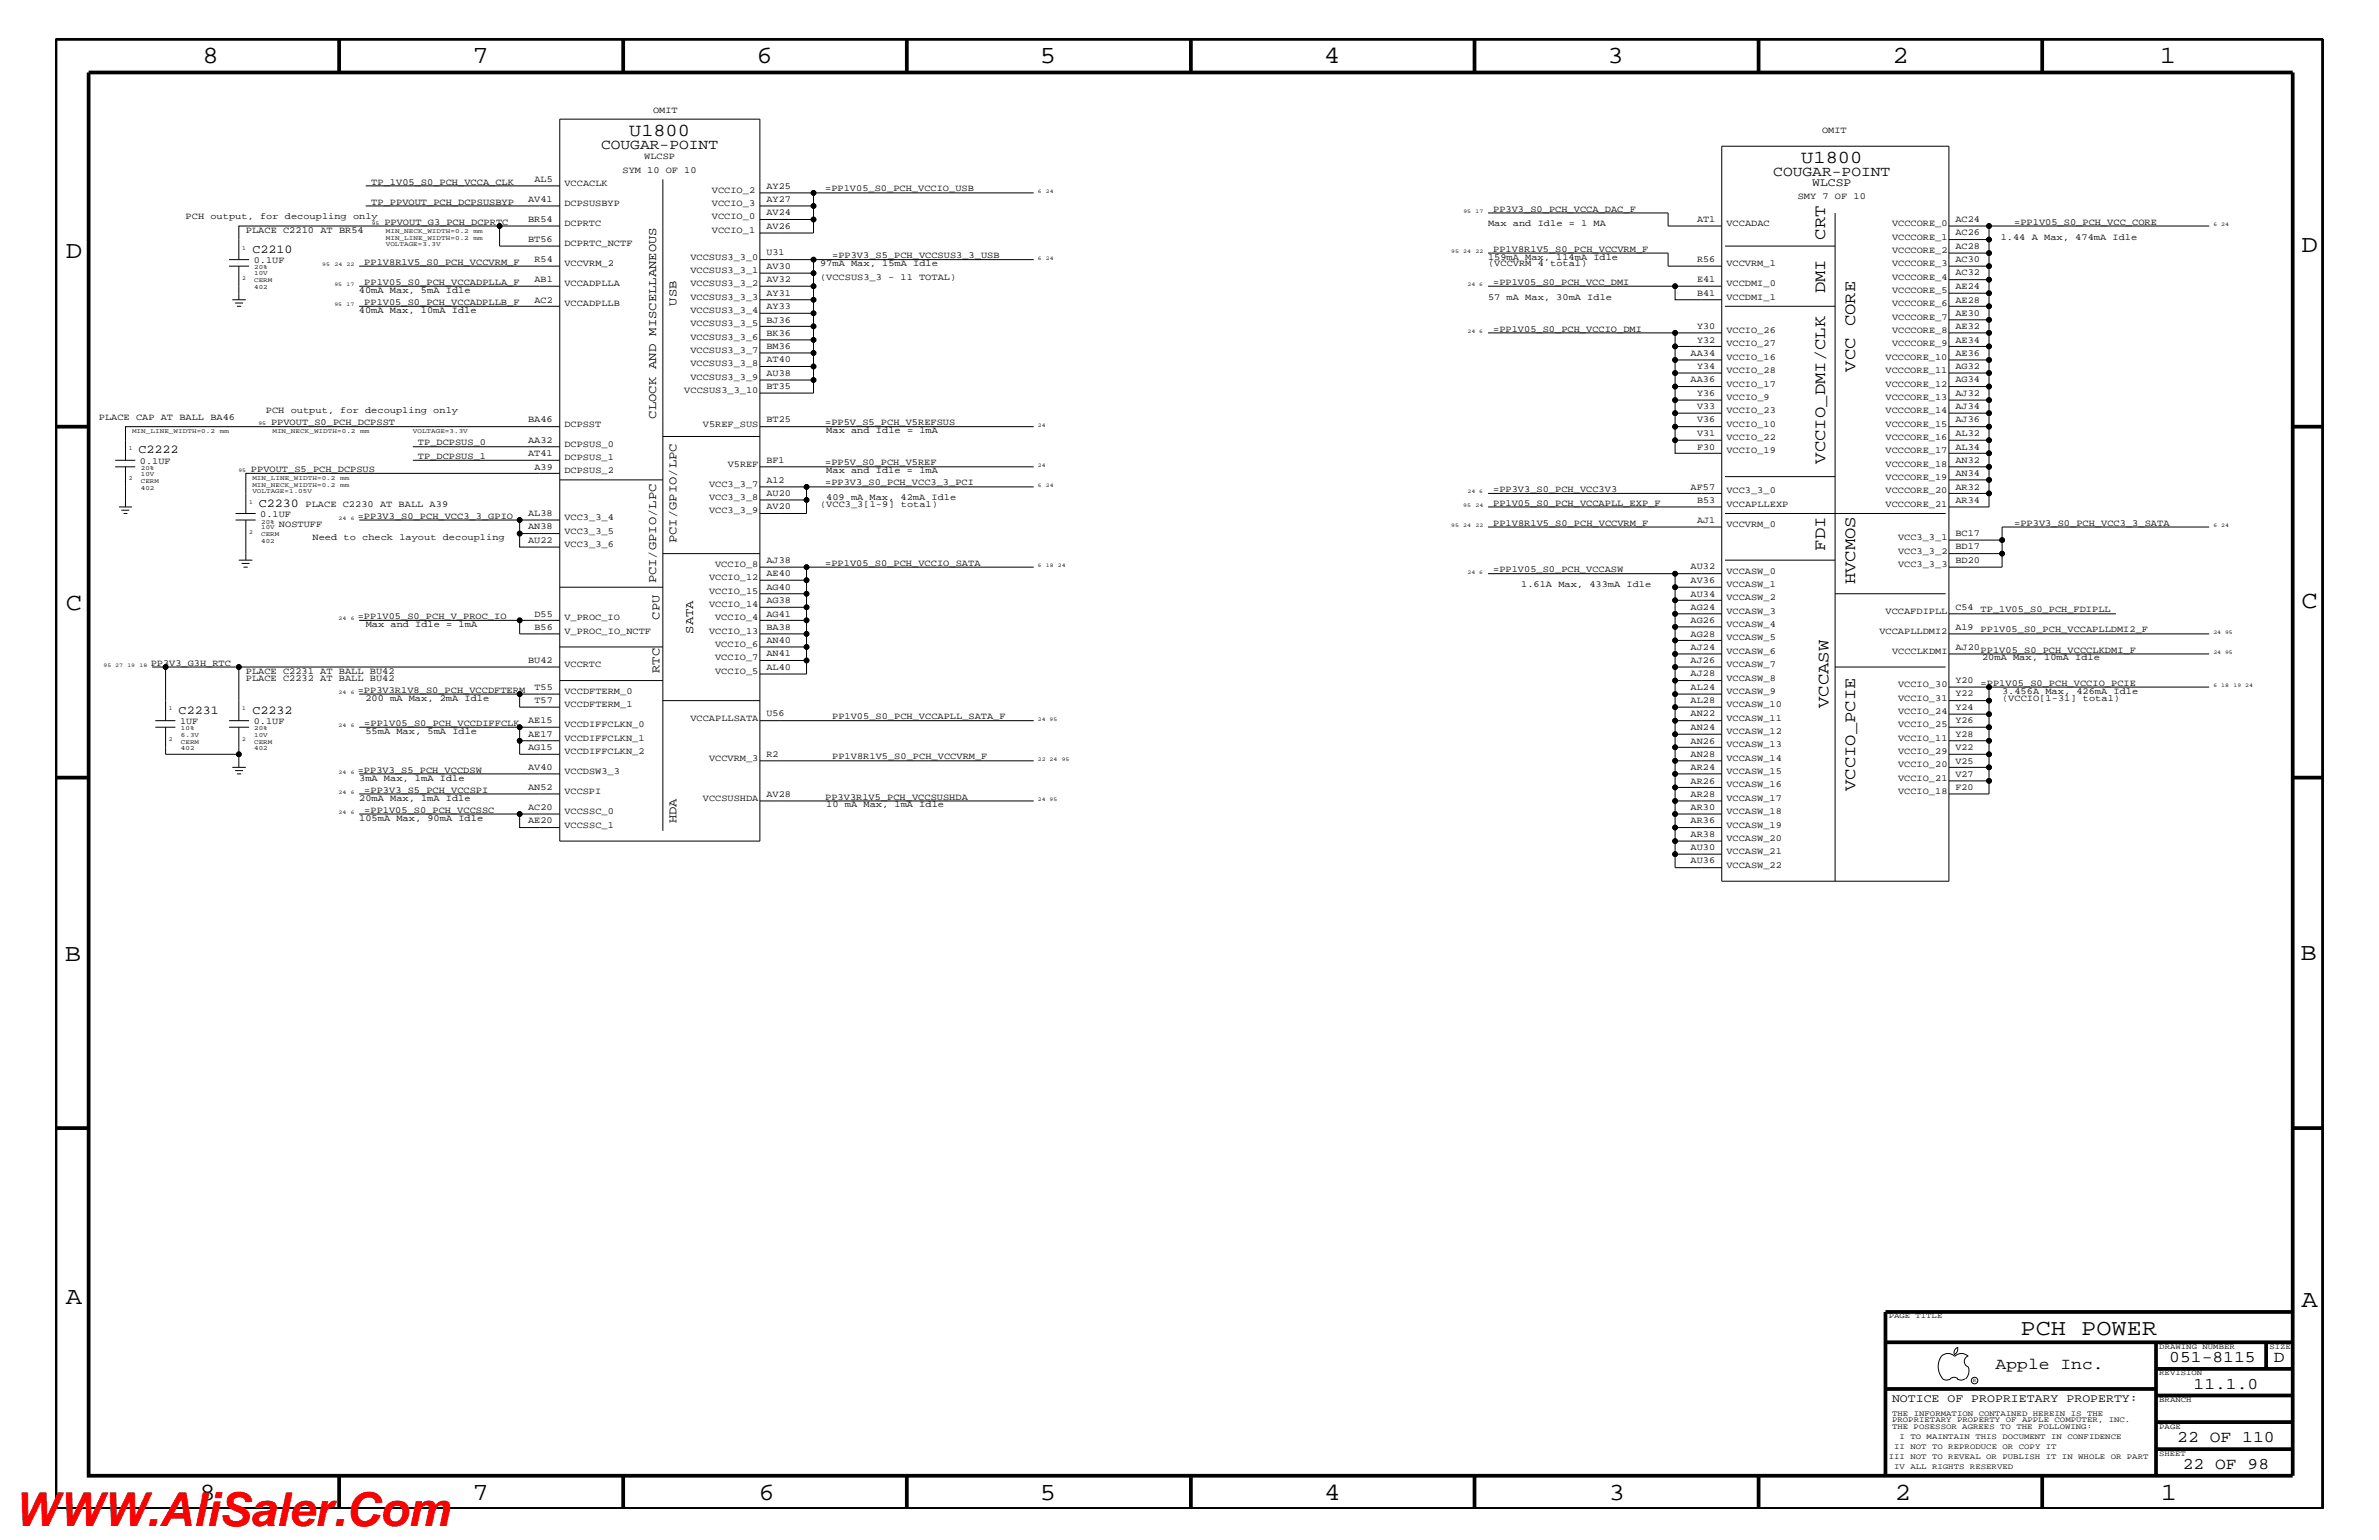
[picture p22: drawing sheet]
<svg xmlns="http://www.w3.org/2000/svg" width="432mm" height="279mm" viewBox="0 0 432 279" stroke-linecap="round" stroke-linejoin="round" font-family="sans-serif">
<defs><g id="words">
<text font-size="8.5" fill="#f00" x="2.5" y="276.8">WWW.AliSaler.Com</text>
<g font-size="4.5">
<text x="36.7" y="11.5">8</text>
<text x="85.8" y="11.5">7</text>
<text x="137.3" y="11.5">6</text>
<text x="188.7" y="11.5">5</text>
<text x="240.3" y="11.5">4</text>
<text x="291.8" y="11.5">3</text>
<text x="343.5" y="11.5">2</text>
<text x="392" y="11.5">1</text>
<text x="11.9" y="46.8">D</text>
<text x="417.8" y="45.7">D</text>
<text x="11.9" y="110.6">C</text>
<text x="417.7" y="110.3">C</text>
<text x="11.8" y="174.3">B</text>
<text x="417.6" y="174.2">B</text>
<text x="11.9" y="236.7">A</text>
<text x="417.7" y="237.1">A</text>
<text x="36.2" y="272.1">8</text>
<text x="85.8" y="272.1">7</text>
<text x="137.7" y="272.1">6</text>
<text x="188.7" y="272.1">5</text>
<text x="240.4" y="272.1">4</text>
<text x="292" y="272.1">3</text>
<text x="343.9" y="272.1">2</text>
<text x="392.2" y="272.1">1</text>
</g>
<text font-size="4.1" x="366.7" y="242.3">PCH POWER</text>
<g font-size="3.3">
<text x="114.2" y="24.7">U1800</text>
<text x="326.9" y="29.5">U1800</text>
</g>
<g font-size="3">
<text x="331.3" y="43.5" transform="rotate(-90 331.3 43.5)">CRT</text>
<text x="331.3" y="53.2" transform="rotate(-90 331.3 53.2)">DMI</text>
<text x="336.7" y="67.5" transform="rotate(-90 336.7 67.5)">VCC CORE</text>
<text x="331.3" y="84.1" transform="rotate(-90 331.3 84.1)">VCCIO_DMI/CLK</text>
<text x="331.3" y="99.9" transform="rotate(-90 331.3 99.9)">FDI</text>
<text x="336.7" y="106" transform="rotate(-90 336.7 106)">HVCMOS</text>
<text x="331.9" y="128.5" transform="rotate(-90 331.9 128.5)">VCCASW</text>
<text x="336.7" y="143.5" transform="rotate(-90 336.7 143.5)">VCCIO_PCIE</text>
<text x="362.2" y="248.4">Apple Inc.</text>
<text x="393.7" y="247.1">051-8115</text>
<text x="398.1" y="252">11.1.0</text>
<text x="412.7" y="247.1">D</text>
<text x="395.2" y="261.6">22 OF 110</text>
<text x="396.2" y="266.6">22 OF 98</text>
</g>
<g font-size="2.6">
<text x="109.1" y="27.1">COUGAR-POINT</text>
<text x="321.9" y="31.9">COUGAR-POINT</text>
</g>
<g font-size="2.2">
<text x="45.8" y="45.9">C2210</text>
<text x="122.8" y="55.4" transform="rotate(-90 122.8 55.4)">USB</text>
<text x="119.1" y="76" transform="rotate(-90 119.1 76)">CLOCK AND MISCELLANEOUS</text>
<text x="25.1" y="82.2">C2222</text>
<text x="47" y="92">C2230</text>
<text x="122.8" y="98.6" transform="rotate(-90 122.8 98.6)">PCI/GPIO/LPC</text>
<text x="119.1" y="105.9" transform="rotate(-90 119.1 105.9)">PCI/GPIO/LPC</text>
<text x="119.7" y="112.4" transform="rotate(-90 119.7 112.4)">CPU</text>
<text x="125.8" y="115" transform="rotate(-90 125.8 115)">SATA</text>
<text x="119.7" y="122.1" transform="rotate(-90 119.7 122.1)">RTC</text>
<text x="32.4" y="129.6">C2231</text>
<text x="45.8" y="129.6">C2232</text>
<text x="122.8" y="149.3" transform="rotate(-90 122.8 149.3)">HDA</text>
</g>
<g font-size="2.1">
<text x="328.9" y="33.7">WLCSP</text>
<text x="343.4" y="254.4">NOTICE OF PROPRIETARY PROPERTY:</text>
</g>
<g font-size="1.7">
<text x="118.5" y="20.4">OMIT</text>
<text x="116.9" y="28.9">WLCSP</text>
<text x="330.7" y="24.1">OMIT</text>
<text x="67.4" y="33.6">TP_1V05_S0_PCH_VCCA_CLK</text>
<text x="97" y="33">AL5</text>
<text x="102.4" y="33.7">VCCACLK</text>
<text x="113" y="31.4">SYM 10 OF 10</text>
<text x="129.2" y="35">VCCIO_2</text>
<text x="139.1" y="34.2">AY25</text>
<text x="149.8" y="34.7">=PP1V05_S0_PCH_VCCIO_USB</text>
<text x="33.7" y="39.8">PCH output, for decoupling only</text>
<text x="67.4" y="37.2">TP_PPVOUT_PCH_DCPSUSBYP</text>
<text x="69.8" y="40.8">PPVOUT_G3_PCH_DCPRTC</text>
<text x="95.8" y="36.7">AV41</text>
<text x="95.8" y="40.3">BR54</text>
<text x="102.4" y="37.4">DCPSUSBYP</text>
<text x="102.4" y="41">DCPRTC</text>
<text x="129.2" y="39.8">VCCIO_0</text>
<text x="129.2" y="37.4">VCCIO_3</text>
<text x="139.1" y="36.7">AY27</text>
<text x="139.1" y="41.5">AV26</text>
<text x="139.1" y="39.1">AV24</text>
<text x="270.1" y="41">Max and Idle = 1 MA</text>
<text x="271" y="38.4">PP3V3_S0_PCH_VCCA_DAC_F</text>
<text x="308" y="40.3">AT1</text>
<text x="313.4" y="41">VCCADAC</text>
<text x="326.3" y="36.2">SMY 7 OF 10</text>
<text x="343.4" y="41">VCCCORE_0</text>
<text x="354.9" y="40.3">AC24</text>
<text x="365.6" y="40.8">=PP1V05_S0_PCH_VCC_CORE</text>
<text x="44.6" y="42.3">PLACE C2210 AT BR54</text>
<text x="46.1" y="47.7">0.1UF</text>
<text x="95.8" y="44">BT56</text>
<text x="97" y="47.6">R54</text>
<text x="102.4" y="44.6">DCPRTC_NCTF</text>
<text x="125.3" y="47.1">VCCSUS3_3_0</text>
<text x="129.2" y="42.3">VCCIO_1</text>
<text x="139.1" y="46.3">U31</text>
<text x="151" y="46.8">=PP3V3_S5_PCH_VCCSUS3_3_USB</text>
<text x="270.1" y="47.1">159mA Max, 114mA Idle</text>
<text x="271" y="45.7">PP1V8R1V5_S0_PCH_VCCVRM_F</text>
<text x="308" y="47.6">R56</text>
<text x="343.4" y="45.9">VCCCORE_2</text>
<text x="343.4" y="43.5">VCCCORE_1</text>
<text x="354.9" y="47.6">AC30</text>
<text x="354.9" y="45.2">AC28</text>
<text x="354.9" y="42.7">AC26</text>
<text x="363.1" y="43.5">1.44 A Max, 474mA Idle</text>
<text x="65.1" y="53.2">40mA Max, 5mA Idle</text>
<text x="66.1" y="51.7">PP1V05_S0_PCH_VCCADPLLA_F</text>
<text x="66.1" y="48">PP1V8R1V5_S0_PCH_VCCVRM_F</text>
<text x="97" y="51.3">AB1</text>
<text x="102.4" y="48.3">VCCVRM_2</text>
<text x="102.4" y="51.9">VCCADPLLA</text>
<text x="125.3" y="49.6">VCCSUS3_3_1</text>
<text x="125.3" y="51.9">VCCSUS3_3_2</text>
<text x="139.1" y="53.6">AY31</text>
<text x="139.1" y="51.3">AV32</text>
<text x="139.1" y="48.8">AV30</text>
<text x="148.8" y="48.3">97mA Max, 15mA Idle</text>
<text x="148.8" y="50.7">(VCCSUS3_3 - 11 TOTAL)</text>
<text x="270.1" y="48.3">(VCCVRM 4 total)</text>
<text x="271" y="51.7">=PP1V05_S0_PCH_VCC_DMI</text>
<text x="308" y="53.6">B41</text>
<text x="308" y="51.3">E41</text>
<text x="313.4" y="48.3">VCCVRM_1</text>
<text x="313.4" y="51.9">VCCDMI_0</text>
<text x="343.4" y="48.3">VCCCORE_3</text>
<text x="343.4" y="50.7">VCCCORE_4</text>
<text x="343.4" y="53.2">VCCCORE_5</text>
<text x="354.9" y="52.4">AE24</text>
<text x="354.9" y="50">AC32</text>
<text x="65.1" y="56.8">40mA Max, 10mA Idle</text>
<text x="66.1" y="55.3">PP1V05_S0_PCH_VCCADPLLB_F</text>
<text x="97" y="54.9">AC2</text>
<text x="102.4" y="55.6">VCCADPLLB</text>
<text x="125.3" y="54.4">VCCSUS3_3_3</text>
<text x="125.3" y="56.8">VCCSUS3_3_4</text>
<text x="125.3" y="59.2">VCCSUS3_3_5</text>
<text x="139.1" y="58.5">BJ36</text>
<text x="139.1" y="56.1">AY33</text>
<text x="270.1" y="54.4">57 mA Max, 30mA Idle</text>
<text x="308" y="59.7">Y30</text>
<text x="313.4" y="54.4">VCCDMI_1</text>
<text x="343.4" y="55.6">VCCCORE_6</text>
<text x="343.4" y="58">VCCCORE_7</text>
<text x="354.9" y="59.7">AE32</text>
<text x="354.9" y="57.3">AE30</text>
<text x="354.9" y="54.9">AE28</text>
<text x="125.3" y="61.7">VCCSUS3_3_6</text>
<text x="125.3" y="64">VCCSUS3_3_7</text>
<text x="139.1" y="65.7">AT40</text>
<text x="139.1" y="63.4">BM36</text>
<text x="139.1" y="60.9">BK36</text>
<text x="271" y="60.2">=PP1V05_S0_PCH_VCCIO_DMI</text>
<text x="306.8" y="64.5">AA34</text>
<text x="308" y="62.2">Y32</text>
<text x="313.4" y="65.3">VCCIO_16</text>
<text x="313.4" y="60.4">VCCIO_26</text>
<text x="313.4" y="62.9">VCCIO_27</text>
<text x="342.2" y="65.3">VCCCORE_10</text>
<text x="343.4" y="60.4">VCCCORE_8</text>
<text x="343.4" y="62.9">VCCCORE_9</text>
<text x="354.9" y="62.2">AE34</text>
<text x="354.9" y="64.5">AE36</text>
<text x="124.2" y="71.3">VCCSUS3_3_10</text>
<text x="125.3" y="66.5">VCCSUS3_3_8</text>
<text x="125.3" y="68.9">VCCSUS3_3_9</text>
<text x="139.1" y="68.2">AU38</text>
<text x="139.1" y="70.6">BT35</text>
<text x="306.8" y="69.4">AA36</text>
<text x="308" y="71.8">Y36</text>
<text x="308" y="67">Y34</text>
<text x="313.4" y="67.7">VCCIO_28</text>
<text x="313.4" y="70.1">VCCIO_17</text>
<text x="342.2" y="70.1">VCCCORE_12</text>
<text x="342.2" y="67.7">VCCCORE_11</text>
<text x="354.9" y="71.8">AJ32</text>
<text x="354.9" y="69.4">AG34</text>
<text x="354.9" y="67">AG32</text>
<text x="17.9" y="76.2">PLACE CAP AT BALL BA46</text>
<text x="48.3" y="75">PCH output, for decoupling only</text>
<text x="49.2" y="77.2">PPVOUT_S0_PCH_DCPSST</text>
<text x="95.8" y="76.7">BA46</text>
<text x="102.4" y="77.4">DCPSST</text>
<text x="127.6" y="77.4">V5REF_SUS</text>
<text x="139.1" y="76.7">BT25</text>
<text x="149.8" y="77.2">=PP5V_S5_PCH_V5REFSUS</text>
<text x="308" y="76.7">V36</text>
<text x="308" y="74.3">V33</text>
<text x="313.4" y="72.6">VCCIO_9</text>
<text x="313.4" y="75">VCCIO_23</text>
<text x="313.4" y="77.4">VCCIO_10</text>
<text x="342.2" y="77.4">VCCCORE_15</text>
<text x="342.2" y="75">VCCCORE_14</text>
<text x="342.2" y="72.6">VCCCORE_13</text>
<text x="354.9" y="76.7">AJ36</text>
<text x="354.9" y="74.3">AJ34</text>
<text x="75.9" y="80.8">TP_DCPSUS_0</text>
<text x="75.9" y="83.3">TP_DCPSUS_1</text>
<text x="95.8" y="82.7">AT41</text>
<text x="95.8" y="80.3">AA32</text>
<text x="102.4" y="81.1">DCPSUS_0</text>
<text x="102.4" y="83.5">DCPSUS_1</text>
<text x="139.1" y="83.9">BF1</text>
<text x="150" y="78.6">Max and Idle = 1mA</text>
<text x="308" y="79.1">V31</text>
<text x="308" y="81.6">F30</text>
<text x="313.4" y="79.9">VCCIO_22</text>
<text x="313.4" y="82.2">VCCIO_19</text>
<text x="342.2" y="82.2">VCCCORE_17</text>
<text x="342.2" y="79.9">VCCCORE_16</text>
<text x="354.9" y="83.9">AN32</text>
<text x="354.9" y="81.6">AL34</text>
<text x="354.9" y="79.1">AL32</text>
<text x="25.4" y="84.1">0.1UF</text>
<text x="45.6" y="85.6">PPVOUT_S5_PCH_DCPSUS</text>
<text x="97" y="85.2">A39</text>
<text x="102.4" y="85.9">DCPSUS_2</text>
<text x="128.7" y="88.3">VCC3_3_7</text>
<text x="132.1" y="84.7">V5REF</text>
<text x="139.1" y="87.6">A12</text>
<text x="149.8" y="84.4">=PP5V_S0_PCH_V5REF</text>
<text x="149.8" y="88.1">=PP3V3_S0_PCH_VCC3_3_PCI</text>
<text x="150" y="85.9">Max and Idle = 1mA</text>
<text x="271" y="89.3">=PP3V3_S0_PCH_VCC3V3</text>
<text x="306.8" y="88.8">AF57</text>
<text x="313.4" y="89.5">VCC3_3_0</text>
<text x="342.2" y="89.5">VCCCORE_20</text>
<text x="342.2" y="87.1">VCCCORE_19</text>
<text x="342.2" y="84.7">VCCCORE_18</text>
<text x="354.9" y="88.8">AR32</text>
<text x="354.9" y="86.4">AN34</text>
<text x="47.2" y="93.8">0.1UF</text>
<text x="50.6" y="95.6">NOSTUFF</text>
<text x="55.5" y="92">PLACE C2230 AT BALL A39</text>
<text x="64.9" y="94.2">=PP3V3_S0_PCH_VCC3_3_GPIO</text>
<text x="95.8" y="93.7">AL38</text>
<text x="102.4" y="94.3">VCC3_3_4</text>
<text x="128.7" y="90.7">VCC3_3_8</text>
<text x="128.7" y="93.2">VCC3_3_9</text>
<text x="139.1" y="92.4">AV20</text>
<text x="139.1" y="90">AU20</text>
<text x="148.8" y="92">(VCC3_3[1-9] total)</text>
<text x="150" y="90.7">409 mA Max, 42mA Idle</text>
<text x="271" y="91.7">PP1V05_S0_PCH_VCCAPLL_EXP_F</text>
<text x="271" y="95.4">PP1V8R1V5_S0_PCH_VCCVRM_F</text>
<text x="308" y="94.9">AJ1</text>
<text x="308" y="91.2">B53</text>
<text x="313.4" y="95.6">VCCVRM_0</text>
<text x="313.4" y="92">VCCAPLLEXP</text>
<text x="342.2" y="92">VCCCORE_21</text>
<text x="354.9" y="91.2">AR34</text>
<text x="365.6" y="95.4">=PP3V3_S0_PCH_VCC3_3_SATA</text>
<text x="56.7" y="98">Need to check layout decoupling</text>
<text x="95.8" y="98.5">AU22</text>
<text x="95.8" y="96">AN38</text>
<text x="102.4" y="99.3">VCC3_3_6</text>
<text x="102.4" y="96.8">VCC3_3_5</text>
<text x="344.5" y="100.4">VCC3_3_2</text>
<text x="344.5" y="98">VCC3_3_1</text>
<text x="354.9" y="99.7">BD17</text>
<text x="354.9" y="97.3">BC17</text>
<text x="128.7" y="105.3">VCCIO_12</text>
<text x="128.7" y="107.7">VCCIO_15</text>
<text x="129.8" y="102.9">VCCIO_8</text>
<text x="139.1" y="102.1">AJ38</text>
<text x="139.1" y="107">AG40</text>
<text x="139.1" y="104.6">AE40</text>
<text x="149.8" y="102.6">=PP1V05_S0_PCH_VCCIO_SATA</text>
<text x="271" y="103.8">=PP1V05_S0_PCH_VCCASW</text>
<text x="276.1" y="106.5">1.61A Max, 433mA Idle</text>
<text x="306.8" y="105.8">AV36</text>
<text x="306.8" y="103.3">AU32</text>
<text x="313.4" y="106.5">VCCASW_1</text>
<text x="313.4" y="104.1">VCCASW_0</text>
<text x="344.5" y="102.9">VCC3_3_3</text>
<text x="354.9" y="102.1">BD20</text>
<text x="64.9" y="112.3">=PP1V05_S0_PCH_V_PROC_IO</text>
<text x="66.4" y="113.7">Max and Idle = 1mA</text>
<text x="97" y="111.9">D55</text>
<text x="102.4" y="112.6">V_PROC_IO</text>
<text x="128.7" y="110.2">VCCIO_14</text>
<text x="129.8" y="112.6">VCCIO_4</text>
<text x="139.1" y="111.9">AG41</text>
<text x="139.1" y="109.4">AG38</text>
<text x="306.8" y="113.1">AG26</text>
<text x="306.8" y="110.6">AG24</text>
<text x="306.8" y="108.2">AU34</text>
<text x="313.4" y="113.7">VCCASW_4</text>
<text x="313.4" y="108.9">VCCASW_2</text>
<text x="313.4" y="111.4">VCCASW_3</text>
<text x="342.2" y="111.4">VCCAFDIPLL</text>
<text x="354.9" y="110.6">C54</text>
<text x="359.5" y="111.1">TP_1V05_S0_PCH_FDIPLL</text>
<text x="97" y="114.2">B56</text>
<text x="102.4" y="115">V_PROC_IO_NCTF</text>
<text x="128.7" y="115">VCCIO_13</text>
<text x="129.8" y="119.8">VCCIO_7</text>
<text x="129.8" y="117.4">VCCIO_6</text>
<text x="139.1" y="119.1">AN41</text>
<text x="139.1" y="116.7">AN40</text>
<text x="139.1" y="114.2">BA38</text>
<text x="306.8" y="117.9">AJ24</text>
<text x="306.8" y="115.5">AG28</text>
<text x="313.4" y="116.2">VCCASW_5</text>
<text x="313.4" y="118.6">VCCASW_6</text>
<text x="341.1" y="115">VCCAPLLDMI2</text>
<text x="343.4" y="118.6">VCCCLKDMI</text>
<text x="354.9" y="117.9">AJ20</text>
<text x="354.9" y="114.2">A19</text>
<text x="359.5" y="114.8">PP1V05_S0_PCH_VCCAPLLDMI2_F</text>
<text x="359.5" y="118.4">PP1V05_S0_PCH_VCCCLKDMI_F</text>
<text x="359.7" y="119.8">20mA Max, 10mA Idle</text>
<text x="27.3" y="120.8">PP3V3_G3H_RTC</text>
<text x="44.6" y="122.3">PLACE C2231 AT BALL BU42</text>
<text x="44.6" y="123.5">PLACE C2232 AT BALL BU42</text>
<text x="64.9" y="125.7">=PP3V3R1V8_S0_PCH_VCCDFTERM</text>
<text x="95.8" y="120.3">BU42</text>
<text x="97" y="125.2">T55</text>
<text x="102.4" y="121">VCCRTC</text>
<text x="102.4" y="125.9">VCCDFTERM_0</text>
<text x="129.8" y="122.3">VCCIO_5</text>
<text x="139.1" y="121.5">AL40</text>
<text x="306.8" y="125.2">AL24</text>
<text x="306.8" y="122.7">AJ28</text>
<text x="306.8" y="120.3">AJ26</text>
<text x="313.4" y="121">VCCASW_7</text>
<text x="313.4" y="123.5">VCCASW_8</text>
<text x="313.4" y="125.9">VCCASW_9</text>
<text x="344.5" y="124.7">VCCIO_30</text>
<text x="354.9" y="124">Y20</text>
<text x="359.5" y="124.4">=PP1V05_S0_PCH_VCCIO_PCIE</text>
<text x="363.4" y="125.9">3.456A Max, 426mA Idle</text>
<text x="32.7" y="131.3">1UF</text>
<text x="46.1" y="131.3">0.1UF</text>
<text x="66.1" y="131.7">=PP1V05_S0_PCH_VCCDIFFCLK</text>
<text x="66.3" y="127.1">200 mA Max, 2mA Idle</text>
<text x="95.8" y="131.3">AE15</text>
<text x="97" y="127.6">T57</text>
<text x="102.4" y="128.3">VCCDFTERM_1</text>
<text x="102.4" y="131.9">VCCDIFFCLKN_0</text>
<text x="125.3" y="130.8">VCCAPLLSATA</text>
<text x="139.1" y="130">U56</text>
<text x="151" y="130.5">PP1V05_S0_PCH_VCCAPLL_SATA_F</text>
<text x="306.8" y="130">AN22</text>
<text x="306.8" y="127.6">AL28</text>
<text x="313.4" y="128.3">VCCASW_10</text>
<text x="313.4" y="130.8">VCCASW_11</text>
<text x="344.5" y="127.1">VCCIO_31</text>
<text x="344.5" y="129.6">VCCIO_24</text>
<text x="344.5" y="131.9">VCCIO_25</text>
<text x="354.9" y="126.4">Y22</text>
<text x="354.9" y="131.3">Y26</text>
<text x="354.9" y="128.8">Y24</text>
<text x="363.4" y="127.1">(VCCIO[1-31] total)</text>
<text x="66.3" y="133.2">55mA Max, 5mA Idle</text>
<text x="95.8" y="136.1">AG15</text>
<text x="95.8" y="133.6">AE17</text>
<text x="102.4" y="136.8">VCCDIFFCLKN_2</text>
<text x="102.4" y="134.4">VCCDIFFCLKN_1</text>
<text x="139.1" y="137.3">R2</text>
<text x="151" y="137.8">PP1V8R1V5_S0_PCH_VCCVRM_F</text>
<text x="306.8" y="137.3">AN28</text>
<text x="306.8" y="134.9">AN26</text>
<text x="306.8" y="132.4">AN24</text>
<text x="313.4" y="133.2">VCCASW_12</text>
<text x="313.4" y="135.6">VCCASW_13</text>
<text x="344.5" y="134.4">VCCIO_11</text>
<text x="344.5" y="136.8">VCCIO_29</text>
<text x="354.9" y="133.6">Y28</text>
<text x="354.9" y="136.1">V22</text>
<text x="64.9" y="140.2">=PP3V3_S5_PCH_VCCDSW</text>
<text x="65.2" y="141.7">3mA Max, 1mA Idle</text>
<text x="66.1" y="143.9">=PP3V3_S5_PCH_VCCSPI</text>
<text x="95.8" y="143.4">AN52</text>
<text x="95.8" y="139.7">AV40</text>
<text x="102.4" y="140.4">VCCDSW3_3</text>
<text x="128.7" y="138">VCCVRM_3</text>
<text x="306.8" y="142.2">AR26</text>
<text x="306.8" y="139.7">AR24</text>
<text x="313.4" y="138">VCCASW_14</text>
<text x="313.4" y="140.4">VCCASW_15</text>
<text x="313.4" y="142.9">VCCASW_16</text>
<text x="344.5" y="139.2">VCCIO_20</text>
<text x="344.5" y="141.7">VCCIO_21</text>
<text x="354.9" y="140.9">V27</text>
<text x="354.9" y="138.5">V25</text>
<text x="354.9" y="143.4">F20</text>
<text x="65.2" y="149">105mA Max, 90mA Idle</text>
<text x="65.2" y="145.3">20mA Max, 1mA Idle</text>
<text x="66.1" y="147.5">=PP1V05_S0_PCH_VCCSSC</text>
<text x="95.8" y="149.4">AE20</text>
<text x="95.8" y="147">AC20</text>
<text x="102.4" y="144">VCCSPI</text>
<text x="102.4" y="147.7">VCCSSC_0</text>
<text x="127.6" y="145.3">VCCSUSHDA</text>
<text x="139.1" y="144.6">AV28</text>
<text x="149.8" y="145.1">PP3V3R1V5_PCH_VCCSUSHDA</text>
<text x="150" y="146.5">10 mA Max, 1mA Idle</text>
<text x="306.8" y="149.4">AR36</text>
<text x="306.8" y="147">AR30</text>
<text x="306.8" y="144.6">AR28</text>
<text x="313.4" y="145.3">VCCASW_17</text>
<text x="313.4" y="147.7">VCCASW_18</text>
<text x="344.5" y="144">VCCIO_18</text>
<text x="102.4" y="150.1">VCCSSC_1</text>
<text x="306.8" y="154.3">AU30</text>
<text x="306.8" y="151.8">AR38</text>
<text x="313.4" y="152.6">VCCASW_20</text>
<text x="313.4" y="150.1">VCCASW_19</text>
<text x="313.4" y="155">VCCASW_21</text>
<text x="306.8" y="156.7">AU36</text>
<text x="313.4" y="157.4">VCCASW_22</text>
</g>
<g font-size="1.4">
<text x="342.8" y="239.2">PAGE TITLE</text>
<text x="391.9" y="244.7">DRAWING NUMBER</text>
<text x="411.9" y="244.7">SIZE</text>
<text x="391.9" y="249.5">REVISION</text>
<text x="343.4" y="256.8">THE INFORMATION CONTAINED HEREIN IS THE</text>
<text x="391.9" y="254.4">BRANCH</text>
<text x="343.4" y="259.3">THE POSESSOR AGREES TO THE FOLLOWING:</text>
<text x="343.4" y="258">PROPRIETARY PROPERTY OF APPLE COMPUTER, INC.</text>
<text x="343.8" y="262.9">II NOT TO REPRODUCE OR COPY IT</text>
<text x="344.8" y="261.1">I TO MAINTAIN THIS DOCUMENT IN CONFIDENCE</text>
<text x="391.9" y="259.3">PAGE</text>
<text x="342.8" y="264.7">III NOT TO REVEAL OR PUBLISH IT IN WHOLE OR PART</text>
<text x="343.8" y="266.6">IV ALL RIGHTS RESERVED</text>
<text x="391.9" y="264.1">SHEET</text>
</g>
<g font-size="1.2">
<text x="70" y="44.6">VOLTAGE=3.3V</text>
<text x="70" y="42.3">MIN_NECK_WIDTH=0.2</text>
<text x="70" y="43.5">MIN_LINE_WIDTH=0.2</text>
<text x="86" y="42.3">mm</text>
<text x="86" y="43.5">mm</text>
<text x="46.1" y="48.9">20%</text>
<text x="46.1" y="52.4">402</text>
<text x="46.1" y="50">10V</text>
<text x="46.1" y="51.3">CERM</text>
<text x="24" y="78.6">MIN_LINE_WIDTH=0.2</text>
<text x="39.9" y="78.6">mm</text>
<text x="49.4" y="78.6">MIN_NECK_WIDTH=0.2</text>
<text x="65.4" y="78.6">mm</text>
<text x="74.9" y="78.6">VOLTAGE=3.3V</text>
<text x="25.6" y="85.3">20%</text>
<text x="25.6" y="86.4">10V</text>
<text x="25.6" y="87.6">CERM</text>
<text x="25.6" y="88.8">402</text>
<text x="45.8" y="87.1">MIN_LINE_WIDTH=0.2</text>
<text x="45.8" y="89.5">VOLTAGE=1.05V</text>
<text x="45.8" y="88.3">MIN_NECK_WIDTH=0.2</text>
<text x="61.7" y="87.1">mm</text>
<text x="61.7" y="88.3">mm</text>
<text x="47.4" y="95">20%</text>
<text x="47.4" y="97.3">CERM</text>
<text x="47.4" y="98.5">402</text>
<text x="47.4" y="96">10V</text>
<text x="32.9" y="136.1">402</text>
<text x="32.9" y="134.9">CERM</text>
<text x="32.9" y="133.6">6.3V</text>
<text x="32.9" y="132.5">10%</text>
<text x="46.1" y="133.6">10V</text>
<text x="46.1" y="132.5">20%</text>
<text x="46.1" y="136.1">402</text>
<text x="46.1" y="134.9">CERM</text>
</g>
<g font-size="1.1">
<text x="43.9" y="45.3">1</text>
<text x="43.9" y="50.7">2</text>
<text x="23.4" y="81.6">1</text>
<text x="23.4" y="87.1">2</text>
<text x="45.2" y="91.4">1</text>
<text x="45.2" y="96.8">2</text>
<text x="30.6" y="128.9">1</text>
<text x="43.9" y="128.9">1</text>
<text x="30.6" y="134.4">2</text>
<text x="43.9" y="134.4">2</text>
</g>
<g font-size="1">
<text x="188.4" y="35">6</text>
<text x="189.8" y="35">24</text>
<text x="67.5" y="40.8">95</text>
<text x="265.6" y="38.6">95</text>
<text x="267.8" y="38.6">17</text>
<text x="401.7" y="41">6</text>
<text x="403.2" y="41">24</text>
<text x="188.4" y="47.1">6</text>
<text x="189.8" y="47.1">24</text>
<text x="263.4" y="45.9">95</text>
<text x="265.6" y="45.9">24</text>
<text x="267.8" y="45.9">22</text>
<text x="58.5" y="48.3">95</text>
<text x="60.7" y="51.9">95</text>
<text x="60.7" y="48.3">24</text>
<text x="62.9" y="51.9">17</text>
<text x="62.9" y="48.3">22</text>
<text x="266.4" y="51.9">24 6</text>
<text x="60.7" y="55.6">95</text>
<text x="62.9" y="55.6">17</text>
<text x="266.4" y="60.4">24 6</text>
<text x="46.9" y="77.2">95</text>
<text x="188.4" y="77.4">24</text>
<text x="43.3" y="85.6">95</text>
<text x="188.4" y="84.7">24</text>
<text x="188.4" y="88.3">6</text>
<text x="189.8" y="88.3">24</text>
<text x="266.4" y="89.5">24 6</text>
<text x="61.5" y="94.3">24</text>
<text x="63.7" y="94.3">6</text>
<text x="263.4" y="95.6">95</text>
<text x="265.6" y="92">95</text>
<text x="265.6" y="95.6">24</text>
<text x="267.8" y="92">24</text>
<text x="267.8" y="95.6">22</text>
<text x="401.7" y="95.6">6</text>
<text x="403.2" y="95.6">24</text>
<text x="188.4" y="102.9">6</text>
<text x="189.8" y="102.9">18</text>
<text x="192" y="102.9">24</text>
<text x="266.4" y="104.1">24 6</text>
<text x="61.5" y="112.6">24</text>
<text x="63.7" y="112.6">6</text>
<text x="401.7" y="115">24 95</text>
<text x="401.7" y="118.6">24 95</text>
<text x="18.8" y="121">95 27</text>
<text x="23.1" y="121">19</text>
<text x="25.3" y="121">18</text>
<text x="61.5" y="125.9">24</text>
<text x="63.7" y="125.9">6</text>
<text x="401.7" y="124.7">6</text>
<text x="403.2" y="124.7">18</text>
<text x="405.4" y="124.7">19 24</text>
<text x="61.5" y="131.9">24</text>
<text x="63.7" y="131.9">6</text>
<text x="188.4" y="130.8">24 95</text>
<text x="61.5" y="140.4">24</text>
<text x="63.7" y="140.4">6</text>
<text x="188.4" y="138">22 24</text>
<text x="192.7" y="138">95</text>
<text x="61.5" y="144">24</text>
<text x="61.5" y="147.7">24</text>
<text x="63.7" y="144">6</text>
<text x="63.7" y="147.7">6</text>
<text x="188.4" y="145.3">24 95</text>
<text x="358.1" y="250.7">R</text>
</g>
</g></defs>
<g fill="none" stroke="#000" stroke-width=".18">
<path d="M66.4 37.4h35.2M66.4 33.7h35.2M101.6 21.6h36.3v131h-36.3zM120.3 32.5v118.2M137.9 35h49.7M137.9 37.4h9.8M137.9 39.8h9.8M147.7 35v7.3h-9.8M270.1 38.6h32.7v2.4h9.7M312.5 26.5h41.2v133.4h-41.2zM333.1 38.6v121.3M41.6 48.3h3.6"/>
<path d="M41.6 47.1h3.6M42.2 54.4h2.4M42.7 55h1.4M43 55.6h.8M43.3 48.3v6.1M65.2 48.3h36.4M65.2 55.6h36.4M65.2 51.9h36.4M90.7 41v3.6h10.9M90.7 41h10.9M90.7 41h-47.4v6.1M137.9 59.2h9.8v2.5h-9.8"/>
<path d="M137.9 54.4h9.8v2.4h-9.8M137.9 49.6h9.8v2.3h-9.8M137.9 47.1h49.7M147.7 47.1v2.5M147.7 51.9v2.5M147.7 56.8v2.4M270.1 45.9h32.7v2.4h9.7M270.1 51.9h33.9M312.5 51.9h-8.5v2.5h8.5M313.1 55.6h20M313.1 44.6h20M353.7 48.3h7.3"/>
<path d="M353.7 55.6h7.3M353.7 41h47.3M353.7 50.7h7.3M353.7 45.9h7.3M353.7 43.5h7.3M353.7 58h7.3M353.7 53.2h7.3M361 41v21.9M101.6 77.4h-78.8v6.1M120.3 79.2h17.6M137.9 64h9.8v2.5h-9.8M137.9 68.9h9.8"/>
<path d="M137.9 77.4h49.7M147.7 66.5v4.8h-9.8M147.7 61.7v2.3M270.1 60.4h42.4M304 65.3v2.4h8.5M304 77.4v2.5h8.5M304 79.9v2.3h8.5M304 60.4v2.5M304 67.7v2.4M304 72.6v2.4M312.5 62.9h-8.5v2.4h8.5M312.5 70.1h-8.5v2.5h8.5"/>
<path d="M312.5 75h-8.5v2.4h8.5M353.7 77.4h7.3v2.5h-7.3M353.7 72.6h7.3v2.4h-7.3M353.7 67.7h7.3v2.4h-7.3M353.7 62.9h7.3v2.4h-7.3M353.7 60.4h7.3M361 65.3v2.4M361 70.1v2.5M361 75v2.4M361 79.9v2.3M20.9 84.7h3.7M20.9 83.5h3.7"/>
<path d="M21.6 92h2.4M22 92.6h1.5M22.4 93.2h.7M22.8 84.7v7.3M42.8 94.3h3.6M42.8 93.2h3.6M44.6 94.3v7.3M65.2 94.3h36.4M74.9 83.5h26.7M74.9 81.1h26.7M94.3 94.3v2.5M101.6 96.8h-7.3v2.5h7.3"/>
<path d="M101.6 85.9h-57v7.3M101.6 87.1h18.7M137.9 84.7h49.7M137.9 88.3h49.7M146.4 90.7v2.5h-8.5M146.4 88.3v2.4h-8.5M270.1 92h42.4M270.1 89.5h42.4M270.1 95.6h42.4M313.1 93.2h40M313.1 86.5h20M353.7 87.1h7.3v2.4h-7.3"/>
<path d="M353.7 82.2h7.3v2.5h-7.3M361 89.5v2.5h-7.3M361 84.7v2.4M363.4 98v4.9h-9.7M401 95.6h-37.6v2.4h-9.7M43.3 101.6h2.5M43.9 102.2h1.4M44.2 102.9h.8M65.2 112.6h29.1M101.6 112.6h-7.3v2.4h7.3M101.6 117.4h18.7M101.6 106.5h18.7"/>
<path d="M120.3 100.4h17.6M137.9 117.4h8.5v2.4h-8.5M137.9 112.6h8.5v2.4h-8.5M137.9 107.7h8.5v2.5h-8.5M137.9 102.9h49.7M137.9 105.3h8.5M146.4 119.8v2.5h-8.5M146.4 102.9v4.8M146.4 110.2v2.4M146.4 115v2.4M270.1 104.1h42.4M304 106.5h8.5"/>
<path d="M304 104.1v4.8M304 111.4v2.3M304 116.2v2.4M312.5 118.6h-8.5v2.4h8.5M312.5 113.7h-8.5v2.5h8.5M312.5 108.9h-8.5v2.5h8.5M313.1 101.6h20M333.1 107.7h20M353.7 100.4h9.7M353.7 115h47.3M353.7 118.6h47.3M353.7 111.4h30.3"/>
<path d="M27.6 121h2.5M28.2 131.9h3.6M28.2 130.8h3.6M30.1 131.9v4.9h13.2M41.6 130.8h3.6M41.6 131.9h3.6M42.2 139.2h2.4M42.7 139.8h1.4M43.3 121h-13.2v9.8M43.3 131.9v7.3M65.2 131.9h29.1M65.2 125.9h29.1"/>
<path d="M94.3 134.4h7.3M94.3 134.4v2.4h7.3M101.6 123.5h18.7M101.6 121h-58.3v9.8M101.6 125.9h-7.3v2.4h7.3M101.6 131.9h-7.3v2.5M120.3 127.1h17.6M137.9 138h49.7M137.9 130.8h49.7M304 121v2.5M304 125.9v2.4M304 130.8v2.4"/>
<path d="M304 135.6v2.4M312.5 138h-8.5v2.4h8.5M312.5 133.2h-8.5v2.4h8.5M312.5 128.3h-8.5v2.5h8.5M312.5 123.5h-8.5v2.4h8.5M333.1 121h20M353.7 139.2h7.3v2.5h-7.3M353.7 134.4h7.3v2.4h-7.3M353.7 129.6h7.3v2.3h-7.3M353.7 124.7h7.3M361 127.1v2.5M361 131.9v2.5"/>
<path d="M361 136.8v2.4M401 124.7h-40v2.4h-7.3M43 140.4h.8M65.2 144h36.4M65.2 140.4h36.4M65.2 147.7h29.1M101.6 147.7h-7.3v2.4h7.3M137.9 145.3h49.7M304 155v2.4h8.5M304 140.4v2.5M304 145.3v2.4M304 150.1v2.5"/>
<path d="M312.5 152.6h-8.5v2.4h8.5M312.5 147.7h-8.5v2.4h8.5M312.5 142.9h-8.5v2.4h8.5M361 141.7v2.3h-7.3M352.3 246.1a1.69 1.69 0 0 1 2.5 0 1.72 1.72 0 0 1 2.4 0M352.4 246a3.2 3.2 0 0 0 .4 4.3l.8 .1 .4-.2M354 250.2l.7-.3 .7 .3M355.2 250.2l.7 .2 .7-.2M355.3 244.4v.3a1.18 1.18 0 0 1-.6 1.1M355.4 244.4a.99 .99 0 0 0-.6 1.4M357.2 246a1.04 1.04 0 0 0-.7 1 1.04 1.04 0 0 0 .7 1M357.3 248l.1 .7a2.11 2.11 0 0 1-.6 1.5"/>
<circle cx="147.7" cy="39.8" r=".42"/>
<circle cx="147.7" cy="35" r=".42"/>
<circle cx="147.7" cy="37.4" r=".42"/>
<circle cx="90.7" cy="41" r=".42"/>
<circle cx="147.7" cy="47.1" r=".42"/>
<circle cx="147.7" cy="56.8" r=".42"/>
<circle cx="147.7" cy="51.9" r=".42"/>
<circle cx="147.7" cy="49.6" r=".42"/>
<circle cx="147.7" cy="59.2" r=".42"/>
<circle cx="147.7" cy="54.4" r=".42"/>
<circle cx="304" cy="51.9" r=".42"/>
<circle cx="361" cy="41" r=".42"/>
<circle cx="361" cy="43.5" r=".42"/>
<circle cx="361" cy="48.3" r=".42"/>
<circle cx="361" cy="50.7" r=".42"/>
<circle cx="361" cy="53.2" r=".42"/>
<circle cx="361" cy="55.6" r=".42"/>
<circle cx="361" cy="58" r=".42"/>
<circle cx="361" cy="45.9" r=".42"/>
<circle cx="147.7" cy="66.5" r=".42"/>
<circle cx="147.7" cy="64" r=".42"/>
<circle cx="147.7" cy="68.9" r=".42"/>
<circle cx="147.7" cy="61.7" r=".42"/>
<circle cx="304" cy="62.9" r=".42"/>
<circle cx="304" cy="60.4" r=".42"/>
<circle cx="304" cy="79.9" r=".42"/>
<circle cx="304" cy="67.7" r=".42"/>
<circle cx="304" cy="75" r=".42"/>
<circle cx="304" cy="77.4" r=".42"/>
<circle cx="304" cy="72.6" r=".42"/>
<circle cx="304" cy="70.1" r=".42"/>
<circle cx="304" cy="65.3" r=".42"/>
<circle cx="361" cy="67.7" r=".42"/>
<circle cx="361" cy="65.3" r=".42"/>
<circle cx="361" cy="72.6" r=".42"/>
<circle cx="361" cy="60.4" r=".42"/>
<circle cx="361" cy="62.9" r=".42"/>
<circle cx="361" cy="75" r=".42"/>
<circle cx="361" cy="79.9" r=".42"/>
<circle cx="361" cy="77.4" r=".42"/>
<circle cx="361" cy="70.1" r=".42"/>
<circle cx="94.3" cy="94.3" r=".42"/>
<circle cx="94.3" cy="96.8" r=".42"/>
<circle cx="146.4" cy="90.7" r=".42"/>
<circle cx="146.4" cy="88.3" r=".42"/>
<circle cx="361" cy="87.1" r=".42"/>
<circle cx="361" cy="84.7" r=".42"/>
<circle cx="361" cy="89.5" r=".42"/>
<circle cx="361" cy="82.2" r=".42"/>
<circle cx="363.4" cy="98" r=".42"/>
<circle cx="94.3" cy="112.6" r=".42"/>
<circle cx="146.4" cy="115" r=".42"/>
<circle cx="146.4" cy="112.6" r=".42"/>
<circle cx="146.4" cy="102.9" r=".42"/>
<circle cx="146.4" cy="105.3" r=".42"/>
<circle cx="146.4" cy="117.4" r=".42"/>
<circle cx="146.4" cy="110.2" r=".42"/>
<circle cx="146.4" cy="107.7" r=".42"/>
<circle cx="146.4" cy="119.8" r=".42"/>
<circle cx="304" cy="111.4" r=".42"/>
<circle cx="304" cy="104.1" r=".42"/>
<circle cx="304" cy="108.9" r=".42"/>
<circle cx="304" cy="113.7" r=".42"/>
<circle cx="304" cy="116.2" r=".42"/>
<circle cx="304" cy="118.6" r=".42"/>
<circle cx="304" cy="106.5" r=".42"/>
<circle cx="363.4" cy="100.4" r=".42"/>
<circle cx="30.1" cy="121" r=".42"/>
<circle cx="43.3" cy="136.8" r=".42"/>
<circle cx="43.3" cy="121" r=".42"/>
<circle cx="94.3" cy="131.9" r=".42"/>
<circle cx="94.3" cy="134.4" r=".42"/>
<circle cx="94.3" cy="125.9" r=".42"/>
<circle cx="304" cy="138" r=".42"/>
<circle cx="304" cy="123.5" r=".42"/>
<circle cx="304" cy="125.9" r=".42"/>
<circle cx="304" cy="130.8" r=".42"/>
<circle cx="304" cy="121" r=".42"/>
<circle cx="304" cy="128.3" r=".42"/>
<circle cx="304" cy="135.6" r=".42"/>
<circle cx="304" cy="133.2" r=".42"/>
<circle cx="361" cy="134.4" r=".42"/>
<circle cx="361" cy="136.8" r=".42"/>
<circle cx="361" cy="129.6" r=".42"/>
<circle cx="361" cy="131.9" r=".42"/>
<circle cx="361" cy="127.1" r=".42"/>
<circle cx="361" cy="139.2" r=".42"/>
<circle cx="361" cy="124.7" r=".42"/>
<circle cx="94.3" cy="147.7" r=".42"/>
<circle cx="304" cy="152.6" r=".42"/>
<circle cx="304" cy="155" r=".42"/>
<circle cx="304" cy="150.1" r=".42"/>
<circle cx="304" cy="145.3" r=".42"/>
<circle cx="304" cy="142.9" r=".42"/>
<circle cx="304" cy="140.4" r=".42"/>
<circle cx="304" cy="147.7" r=".42"/>
<circle cx="361" cy="141.7" r=".42"/>
<circle cx="358.4" cy="250.5" r=".59"/>
</g>
<g fill="none" stroke="#000" stroke-width=".68" stroke-linecap="butt">
<path d="M10.1 7.1h411.5v266.7h-411.5zM16.1 13.2h400v254.5h-400zM61.6 7.1v6.1M113.1 7.1v6.1M164.6 7.1v6.1M216.2 7.1v6.1M267.6 7.1v6.1M319.2 7.1v6.1M370.7 7.1v6.1M10.1 77.4h6M416.1 77.4h5.5M10.1 141.1h6"/>
<path d="M416.1 141.1h5.5M10.1 204.7h6M416.1 204.7h5.5M416.1 238h-73.9v29.7M342.2 252h49.1M342.2 243.5h73.9M391.3 258h24.8M391.3 253.2h24.8M391.3 248.4h24.8M391.3 243.5v24.2M411.3 243.5v4.9M61.6 267.7v6.1"/>
<path d="M113.1 267.7v6.1M164.6 267.7v6.1M216.2 268v5.8M267.6 267.7v6.1M319.2 267.7v6.1M370.7 267.7v6.1M391.3 262.9h24.8"/>
</g>
<g fill="#000">
<circle cx="147.7" cy="39.8" r=".42"/>
<circle cx="147.7" cy="35" r=".42"/>
<circle cx="147.7" cy="37.4" r=".42"/>
<circle cx="90.7" cy="41" r=".42"/>
<circle cx="147.7" cy="47.1" r=".42"/>
<circle cx="147.7" cy="56.8" r=".42"/>
<circle cx="147.7" cy="51.9" r=".42"/>
<circle cx="147.7" cy="49.6" r=".42"/>
<circle cx="147.7" cy="59.2" r=".42"/>
<circle cx="147.7" cy="54.4" r=".42"/>
<circle cx="304" cy="51.9" r=".42"/>
<circle cx="361" cy="41" r=".42"/>
<circle cx="361" cy="43.5" r=".42"/>
<circle cx="361" cy="48.3" r=".42"/>
<circle cx="361" cy="50.7" r=".42"/>
<circle cx="361" cy="53.2" r=".42"/>
<circle cx="361" cy="55.6" r=".42"/>
<circle cx="361" cy="58" r=".42"/>
<circle cx="361" cy="45.9" r=".42"/>
<circle cx="147.7" cy="66.5" r=".42"/>
<circle cx="147.7" cy="64" r=".42"/>
<circle cx="147.7" cy="68.9" r=".42"/>
<circle cx="147.7" cy="61.7" r=".42"/>
<circle cx="304" cy="62.9" r=".42"/>
<circle cx="304" cy="60.4" r=".42"/>
<circle cx="304" cy="79.9" r=".42"/>
<circle cx="304" cy="67.7" r=".42"/>
<circle cx="304" cy="75" r=".42"/>
<circle cx="304" cy="77.4" r=".42"/>
<circle cx="304" cy="72.6" r=".42"/>
<circle cx="304" cy="70.1" r=".42"/>
<circle cx="304" cy="65.3" r=".42"/>
<circle cx="361" cy="67.7" r=".42"/>
<circle cx="361" cy="65.3" r=".42"/>
<circle cx="361" cy="72.6" r=".42"/>
<circle cx="361" cy="60.4" r=".42"/>
<circle cx="361" cy="62.9" r=".42"/>
<circle cx="361" cy="75" r=".42"/>
<circle cx="361" cy="79.9" r=".42"/>
<circle cx="361" cy="77.4" r=".42"/>
<circle cx="361" cy="70.1" r=".42"/>
<circle cx="94.3" cy="94.3" r=".42"/>
<circle cx="94.3" cy="96.8" r=".42"/>
<circle cx="146.4" cy="90.7" r=".42"/>
<circle cx="146.4" cy="88.3" r=".42"/>
<circle cx="361" cy="87.1" r=".42"/>
<circle cx="361" cy="84.7" r=".42"/>
<circle cx="361" cy="89.5" r=".42"/>
<circle cx="361" cy="82.2" r=".42"/>
<circle cx="363.4" cy="98" r=".42"/>
<circle cx="94.3" cy="112.6" r=".42"/>
<circle cx="146.4" cy="115" r=".42"/>
<circle cx="146.4" cy="112.6" r=".42"/>
<circle cx="146.4" cy="102.9" r=".42"/>
<circle cx="146.4" cy="105.3" r=".42"/>
<circle cx="146.4" cy="117.4" r=".42"/>
<circle cx="146.4" cy="110.2" r=".42"/>
<circle cx="146.4" cy="107.7" r=".42"/>
<circle cx="146.4" cy="119.8" r=".42"/>
<circle cx="304" cy="111.4" r=".42"/>
<circle cx="304" cy="104.1" r=".42"/>
<circle cx="304" cy="108.9" r=".42"/>
<circle cx="304" cy="113.7" r=".42"/>
<circle cx="304" cy="116.2" r=".42"/>
<circle cx="304" cy="118.6" r=".42"/>
<circle cx="304" cy="106.5" r=".42"/>
<circle cx="363.4" cy="100.4" r=".42"/>
<circle cx="30.1" cy="121" r=".42"/>
<circle cx="43.3" cy="136.8" r=".42"/>
<circle cx="43.3" cy="121" r=".42"/>
<circle cx="94.3" cy="131.9" r=".42"/>
<circle cx="94.3" cy="134.4" r=".42"/>
<circle cx="94.3" cy="125.9" r=".42"/>
<circle cx="304" cy="138" r=".42"/>
<circle cx="304" cy="123.5" r=".42"/>
<circle cx="304" cy="125.9" r=".42"/>
<circle cx="304" cy="130.8" r=".42"/>
<circle cx="304" cy="121" r=".42"/>
<circle cx="304" cy="128.3" r=".42"/>
<circle cx="304" cy="135.6" r=".42"/>
<circle cx="304" cy="133.2" r=".42"/>
<circle cx="361" cy="134.4" r=".42"/>
<circle cx="361" cy="136.8" r=".42"/>
<circle cx="361" cy="129.6" r=".42"/>
<circle cx="361" cy="131.9" r=".42"/>
<circle cx="361" cy="127.1" r=".42"/>
<circle cx="361" cy="139.2" r=".42"/>
<circle cx="361" cy="124.7" r=".42"/>
<circle cx="94.3" cy="147.7" r=".42"/>
<circle cx="304" cy="152.6" r=".42"/>
<circle cx="304" cy="155" r=".42"/>
<circle cx="304" cy="150.1" r=".42"/>
<circle cx="304" cy="145.3" r=".42"/>
<circle cx="304" cy="142.9" r=".42"/>
<circle cx="304" cy="140.4" r=".42"/>
<circle cx="304" cy="147.7" r=".42"/>
<circle cx="361" cy="141.7" r=".42"/>
</g>
<use href="#words"/>
</svg>
